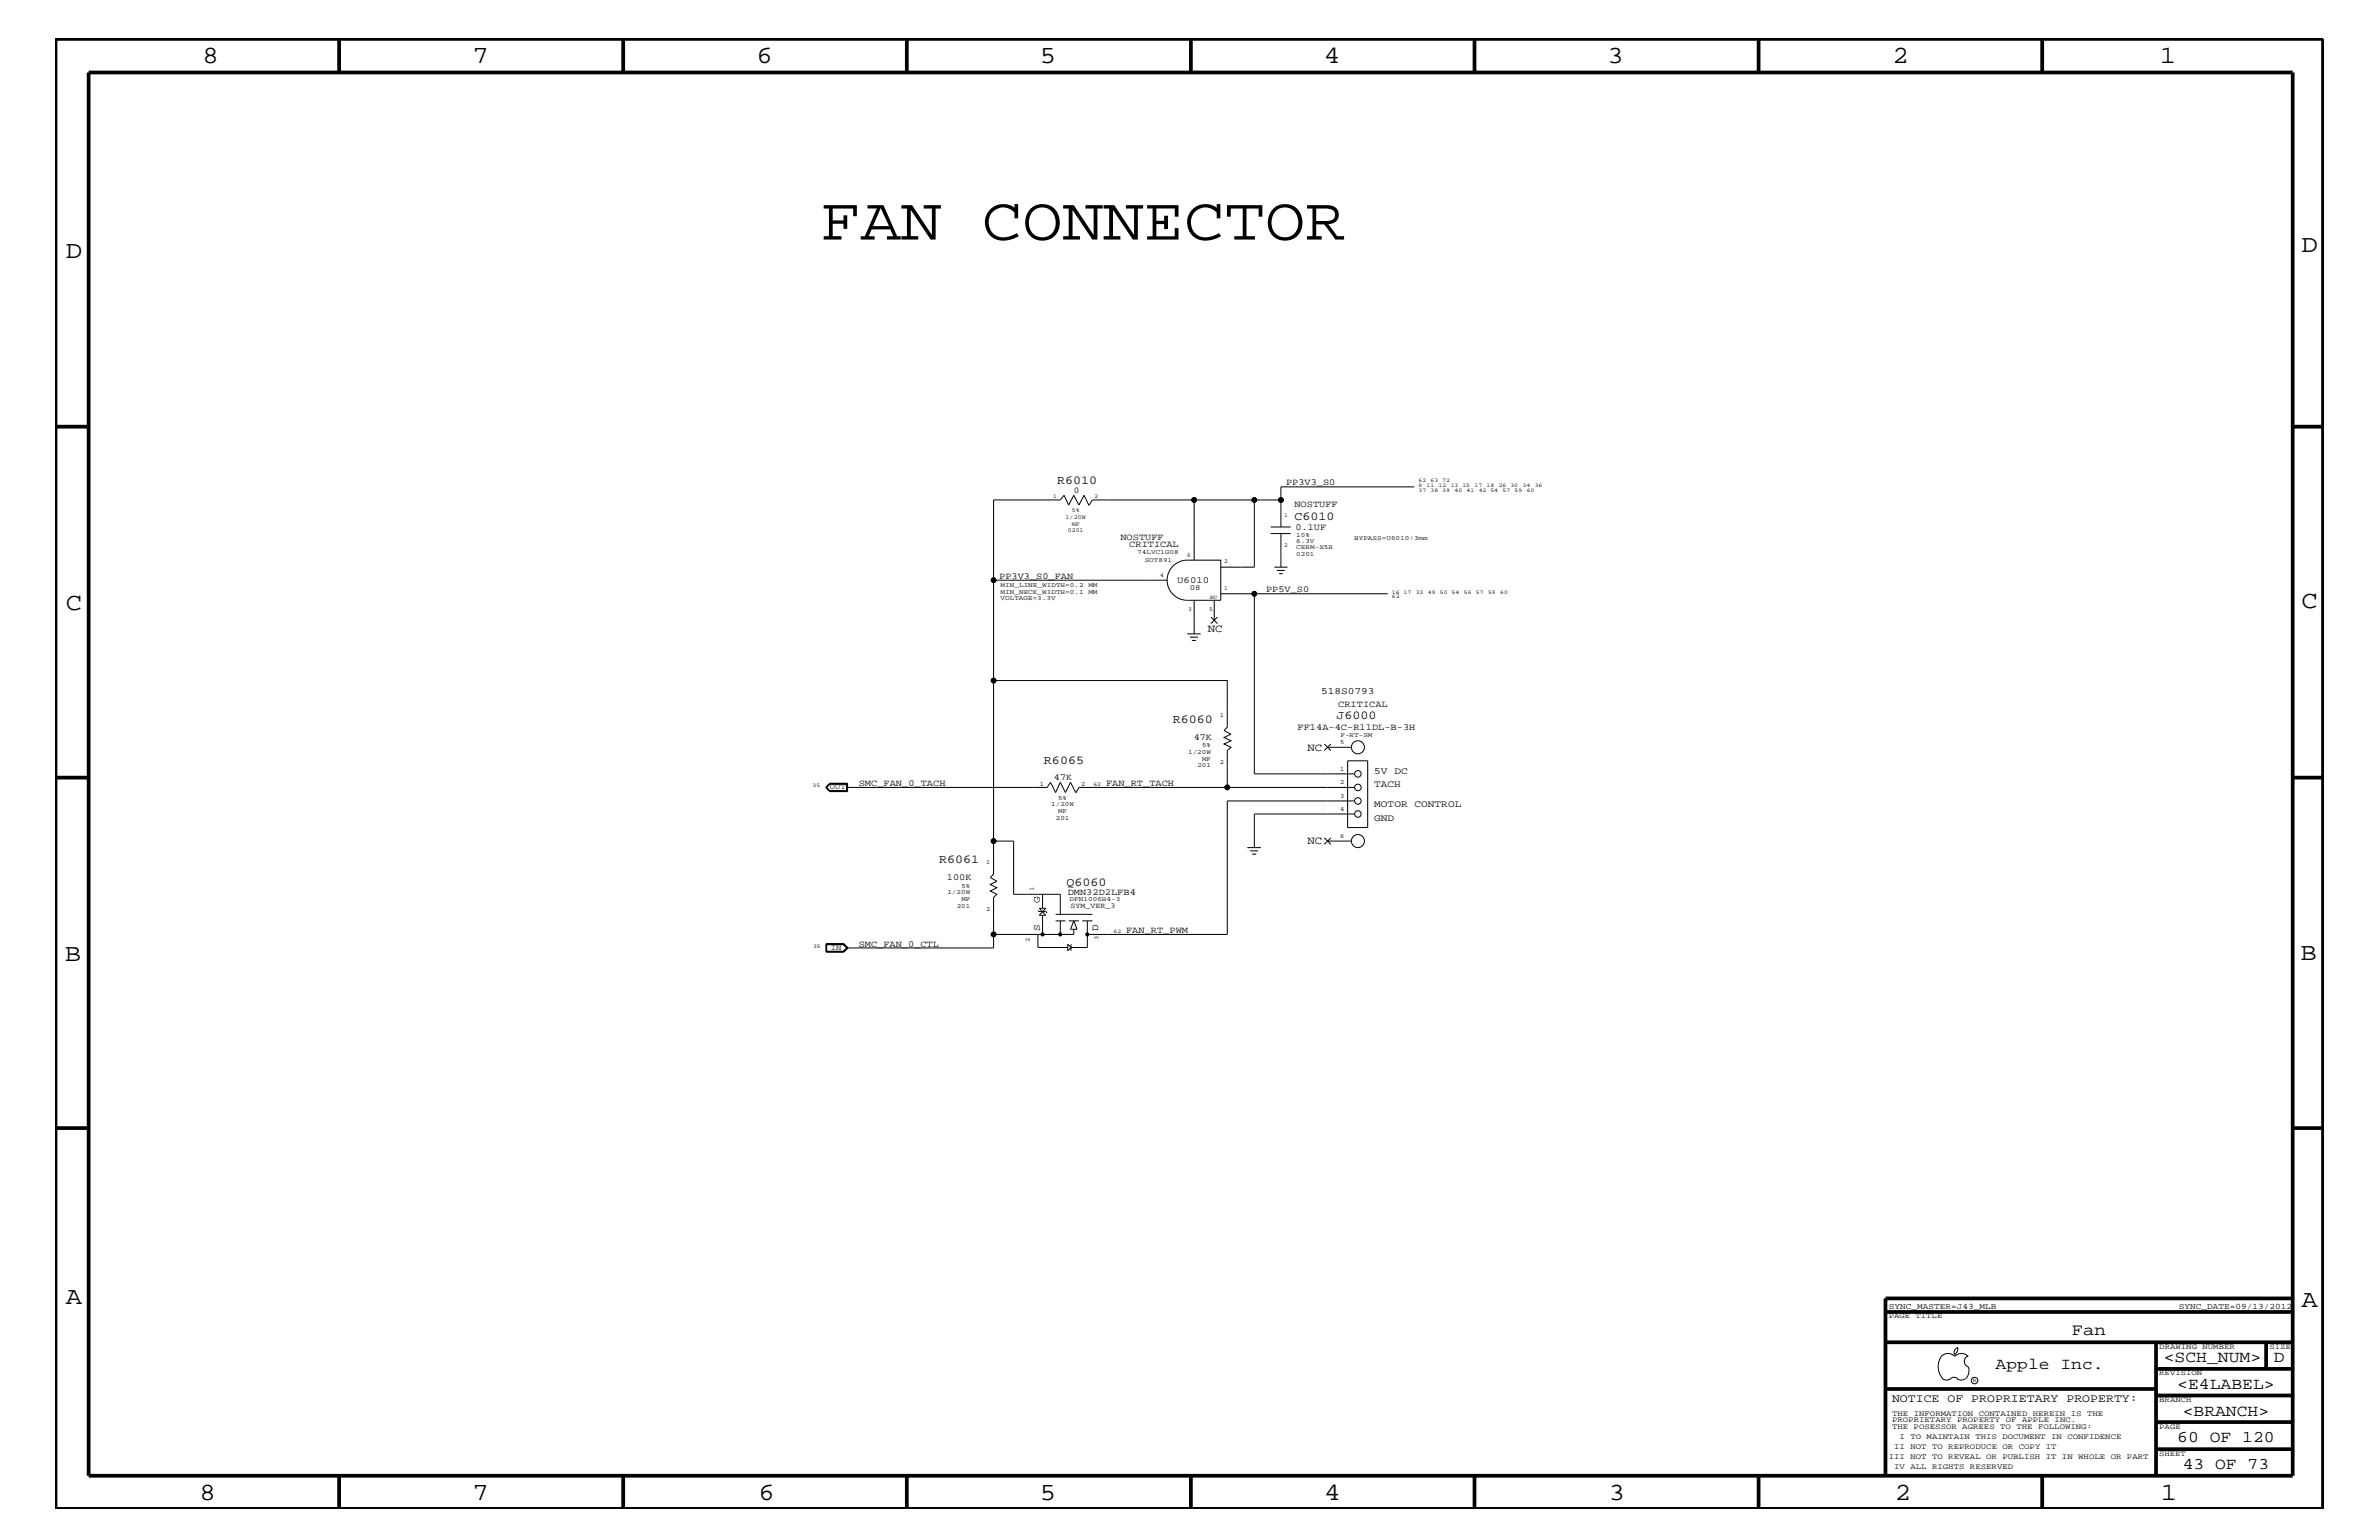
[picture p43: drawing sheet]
<svg xmlns="http://www.w3.org/2000/svg" width="432mm" height="279mm" viewBox="0 0 432 279" stroke-linecap="round" stroke-linejoin="round" font-family="sans-serif">
<defs><g id="words">
<text font-size="11.1" x="148.8" y="43.5">FAN CONNECTOR</text>
<g font-size="4.5">
<text x="36.7" y="11.5">8</text>
<text x="85.8" y="11.5">7</text>
<text x="137.3" y="11.5">6</text>
<text x="188.7" y="11.5">5</text>
<text x="240.3" y="11.5">4</text>
<text x="291.8" y="11.5">3</text>
<text x="343.5" y="11.5">2</text>
<text x="392" y="11.5">1</text>
<text x="11.9" y="46.8">D</text>
<text x="417.7" y="45.7">D</text>
<text x="11.9" y="110.6">C</text>
<text x="417.7" y="110.3">C</text>
<text x="11.8" y="174.3">B</text>
<text x="417.6" y="174.2">B</text>
<text x="11.9" y="236.7">A</text>
<text x="417.7" y="237.1">A</text>
<text x="36.2" y="272.1">8</text>
<text x="85.8" y="272.1">7</text>
<text x="137.7" y="272.1">6</text>
<text x="188.7" y="272.1">5</text>
<text x="240.4" y="272.1">4</text>
<text x="292" y="272.1">3</text>
<text x="343.9" y="272.1">2</text>
<text x="392.2" y="272.1">1</text>
</g>
<g font-size="3">
<text x="376" y="242.3">Fan</text>
<text x="362.2" y="248.4">Apple Inc.</text>
<text x="392.7" y="247.1">&lt;SCH_NUM&gt;</text>
<text x="395.2" y="252">&lt;E4LABEL&gt;</text>
<text x="412.7" y="247.1">D</text>
<text x="396.2" y="256.8">&lt;BRANCH&gt;</text>
<text x="395.2" y="261.6">60 OF 120</text>
<text x="396.2" y="266.6">43 OF 73</text>
</g>
<g font-size="2.2">
<text x="191.9" y="87.7">R6010</text>
<text x="234.9" y="94.3">C6010</text>
<text x="212.9" y="131.3">R6060</text>
<text x="242.6" y="130.5">J6000</text>
<text x="189.5" y="138.6">R6065</text>
<text x="170.4" y="156.7">R6061</text>
<text x="193.5" y="160.8">Q6060</text>
</g>
<text font-size="2.1" x="343.4" y="254.4">NOTICE OF PROPRIETARY PROPERTY:</text>
<g font-size="2">
<text x="219.2" y="114.8">NC</text>
<text x="237.3" y="136.2">NC</text>
<text x="237.3" y="153.2">NC</text>
</g>
<g font-size="1.8">
<text x="239.8" y="125.9">518S0793</text>
<text x="249.4" y="142.9">TACH</text>
<text x="249.4" y="140.4">5V DC</text>
<text x="249.4" y="146.5">MOTOR CONTROL</text>
<text x="249.4" y="149">GND</text>
<text x="188.7" y="163.9" transform="rotate(-90 188.7 163.9)">G</text>
<text x="188.7" y="168.9" transform="rotate(-90 188.7 168.9)">S</text>
<text x="199.3" y="168.9" transform="rotate(-90 199.3 168.9)">D</text>
</g>
<g font-size="1.7">
<text x="233.4" y="88.1">PP3V3_S0</text>
<text x="234.9" y="92">NOSTUFF</text>
<text x="203.4" y="98">NOSTUFF</text>
<text x="205" y="99.3">CRITICAL</text>
<text x="235.1" y="96.2">0.1UF</text>
<text x="181.4" y="105">PP3V3_S0_FAN</text>
<text x="213.7" y="105.7">U6010</text>
<text x="229.8" y="107.5">PP5V_S0</text>
<text x="242.9" y="128.3">CRITICAL</text>
<text x="216.7" y="134.2">47K</text>
<text x="235.5" y="132.4">FF14A-4C-R11DL-B-3H</text>
<text x="155.9" y="142.6">SMC_FAN_0_TACH</text>
<text x="191.3" y="141.5">47K</text>
<text x="200.7" y="142.6">FAN_RT_TACH</text>
<text x="171.9" y="159.7">100K</text>
<text x="193.8" y="162.4">DMN32D2LFB4</text>
<text x="155.9" y="171.7">SMC_FAN_0_CTL</text>
<text x="204.4" y="169.3">FAN_RT_PWM</text>
</g>
<text font-size="1.6" x="194.9" y="89.4">0</text>
<g font-size="1.5">
<text x="342.8" y="237.4">SYNC_MASTER=J43_MLB</text>
<text x="395.5" y="237.4">SYNC_DATE=09/13/2012</text>
</g>
<g font-size="1.4">
<text x="216" y="107.1">08</text>
<text x="150.6" y="143.2">OUT</text>
<text x="194.3" y="164.7">SYM_VER_3</text>
<text x="150.8" y="172.3">IN</text>
<text x="342.8" y="239.2">PAGE TITLE</text>
<text x="391.9" y="244.7">DRAWING NUMBER</text>
<text x="411.9" y="244.7">SIZE</text>
<text x="391.9" y="249.5">REVISION</text>
<text x="343.4" y="256.8">THE INFORMATION CONTAINED HEREIN IS THE</text>
<text x="391.9" y="254.4">BRANCH</text>
<text x="343.4" y="258">PROPRIETARY PROPERTY OF APPLE INC.</text>
<text x="343.4" y="259.3">THE POSESSOR AGREES TO THE FOLLOWING:</text>
<text x="343.8" y="262.9">II NOT TO REPRODUCE OR COPY IT</text>
<text x="344.8" y="261.1">I TO MAINTAIN THIS DOCUMENT IN CONFIDENCE</text>
<text x="391.9" y="259.3">PAGE</text>
<text x="342.8" y="264.7">III NOT TO REVEAL OR PUBLISH IT IN WHOLE OR PART</text>
<text x="343.8" y="266.6">IV ALL RIGHTS RESERVED</text>
<text x="391.9" y="264.1">SHEET</text>
</g>
<g font-size="1.2">
<text x="206.4" y="100.4">74LVC1G08</text>
<text x="207.8" y="101.9">SOT891</text>
<text x="235.3" y="97.4">10%</text>
<text x="235.3" y="101">0201</text>
<text x="235.3" y="99.7">CERM-X5R</text>
<text x="235.3" y="98.5">6.3V</text>
<text x="245.8" y="98">BYPASS=U6010:3mm</text>
<text x="181.6" y="107.7">MIN_NECK_WIDTH=0.1</text>
<text x="181.6" y="106.5">MIN_LINE_WIDTH=0.2</text>
<text x="197.5" y="107.7">MM</text>
<text x="197.5" y="106.5">MM</text>
<text x="181.6" y="108.9">VOLTAGE=3.3V</text>
<text x="221.4" y="130.2">1</text>
<text x="215.6" y="136.8">1/20W</text>
<text x="218.2" y="135.6">5%</text>
<text x="243.2" y="135">5</text>
<text x="243.3" y="133.6">F-RT-SM</text>
<text x="188.7" y="142.5">1</text>
<text x="196.3" y="142.5">2</text>
<text x="217.3" y="139.2">201</text>
<text x="218.2" y="138">MF</text>
<text x="221.4" y="138.6">2</text>
<text x="243.2" y="142.3">2</text>
<text x="243.2" y="139.8">1</text>
<text x="190.8" y="146.2">1/20W</text>
<text x="191.6" y="148.7">201</text>
<text x="192.1" y="147.5">MF</text>
<text x="192.1" y="145.1">5%</text>
<text x="243.2" y="147.1">4</text>
<text x="243.2" y="144.7">3</text>
<text x="243.2" y="152">6</text>
<text x="174.5" y="161.1">5%</text>
<text x="179" y="156.8">1</text>
<text x="187.6" y="161.7" transform="rotate(-90 187.6 161.7)">1</text>
<text x="172" y="162.2">1/20W</text>
<text x="173.7" y="164.7">201</text>
<text x="174.5" y="163.5">MF</text>
<text x="179" y="165.3">2</text>
<text x="194.1" y="163.5">DFN1006H4-3</text>
<text x="186.9" y="170.9" transform="rotate(-90 186.9 170.9)">2</text>
<text x="199.4" y="170.6" transform="rotate(-90 199.4 170.6)">3</text>
</g>
<g font-size="1.1">
<text x="191.2" y="90.4">1</text>
<text x="193.4" y="94.2">1/20W</text>
<text x="194.5" y="95.4">MF</text>
<text x="194.5" y="92.9">5%</text>
<text x="198.6" y="90.4">2</text>
<text x="233.1" y="93.8">1</text>
<text x="193.8" y="96.5">0201</text>
<text x="215.5" y="101">6</text>
<text x="233.1" y="99.3">2</text>
<text x="210.6" y="104.7">4</text>
<text x="222.2" y="107.1">1</text>
<text x="222.2" y="102.2">2</text>
<text x="215.6" y="110.8">3</text>
<text x="219.5" y="110.8">5</text>
</g>
<g font-size="1">
<text x="257.5" y="88.3">8</text>
<text x="257.5" y="89.2">37</text>
<text x="257.5" y="87.5">62</text>
<text x="258.9" y="88.3">11</text>
<text x="259.7" y="89.2">38 39</text>
<text x="259.7" y="87.5">63 72</text>
<text x="261.1" y="88.3">12</text>
<text x="263.3" y="88.3">13 15</text>
<text x="264" y="89.2">40</text>
<text x="266.2" y="89.2">41</text>
<text x="267.6" y="88.3">17</text>
<text x="268.4" y="89.2">42 54</text>
<text x="269.8" y="88.3">18</text>
<text x="272" y="88.3">26 30</text>
<text x="272.7" y="89.2">57</text>
<text x="274.9" y="89.2">59</text>
<text x="276.4" y="88.3">34</text>
<text x="277.1" y="89.2">60</text>
<text x="278.6" y="88.3">36</text>
<text x="252.6" y="107.7">16 17</text>
<text x="257" y="107.7">32</text>
<text x="259.2" y="107.7">49</text>
<text x="261.4" y="107.7">50 54</text>
<text x="265.7" y="107.7">56</text>
<text x="267.9" y="107.7">57</text>
<text x="270.1" y="107.7">59</text>
<text x="272.3" y="107.7">60</text>
<text x="219.6" y="108.7">NC</text>
<text x="252.6" y="108.6">62</text>
<text x="147.5" y="142.9">35</text>
<text x="198.5" y="142.6">62</text>
<text x="147.6" y="172">35</text>
<text x="202.1" y="169.3">62</text>
<text x="358.1" y="250.7">R</text>
</g>
</g></defs>
<g fill="none" stroke="#000" stroke-width=".18">
<path d="M197.6 91.6l-.8-1.7-1 1.7-.9-1.7-.9 1.7-.9-1.7-.7 .8h-12.1v32.8M216.7 90.7h-18.4l-.7 1M227.7 90.7h-11v10.9M230.6 96.8h3.7M230.6 95.6h3.7M232.5 90.7h-4.8v12.2h-6.1M232.5 96.8v6.1M256.7 88.3h-24.2v7.3M180.3 105.3h31.5M215.4 108.9a3.6 3.6 0 0 1-3.6-3.7 3.6 3.6 0 0 1 3.7-3.6h6.1v7.3h-6.1M215.5 115h2.4M216 115.6h1.4"/>
<path d="M216.3 116.2h.8M216.7 108.9v6.1M219.8 112l1.2 1.1M220.4 108.9v3.7M221 112l-1.2 1.1M221.6 107.7h30.3M227.7 107.7v32.7h18.1M231.3 102.9h2.4M231.7 103.5h1.5M232.2 104.1h.6M240.4 135l1.2 1.2M241 135.6h4.2"/>
<path d="M241.6 135l-1.2 1.2M244.6 138h3.6v12.1h-3.6zM149.9 142.9l.7-.7h3.2v1.3h-3.2zM150 142.9l.6-.6h3.1v1.2h-3.1zM150.6 142.1h3.2v1.5h-3.2l-.7-.7zM153.7 142.9h36.4l.6-1 .9 1.9 .8-1.9 1 1.9 .9-1.9 .9 1.9M180.3 152.6v6l-.6 .6 1.2 .7-1.2 .6 1.2 .6-1.2 .6 1.2 .5-.6 .6v6.7h14.6v-.9M180.3 152.6h3.7v9.6h8.4v3.7M222.8 142.9h-27l-.6 1M226.4 153.8h2.5M226.9 154.4h1.4M227.2 155h.8"/>
<path d="M240.4 152l1.2 1.2M241 152.6h4.2M241.6 152l-1.2 1.2M245.8 142.9h-23v-6.7l.6-.6-1.2-.6 1.2-.6-1.2-.6 1.2-.6-1.2-.7 .6-.6v-8.4h-42.5v29.1M245.8 147.7h-18.1v6.1M245.8 145.3h-23v24.2h-25.4M149.9 171.2h3.3l.7 .8-.7 .7h-3.3zM150 172.7v-1.4h3.1l.7 .7-.7 .7M150 171.4h3.1l.6 .6M153.2 171.2l.6 .8-.6 .7h-3.3M153.7 172l-.6 .6h-3.1M180.3 169.5v2.5h-26.6"/>
<path d="M188.4 165.2l.2 .2h1.2l.3 .2M188.4 169.5v2.4h5.4M188.6 164.8l1.2 1.3h-1.2l1.2-1.3zM189.2 162.2v2.6M189.2 166.1v3.4M191.6 165.9h6.7M191.6 167.1h1.8M192.4 167.1v2.4M193.8 171.3l.6 .6-.6 .6zM194 167.1h1.8M194.4 171.3v1.2M194.9 167.1l.6 1.5h-1.2z"/>
<path d="M196.4 167.1h1.9M197.4 167.1v4.8h-3M352.3 246.1a1.72 1.72 0 0 1 2.5 0 1.69 1.69 0 0 1 2.4 0M352.4 246a3.2 3.2 0 0 0 .4 4.3l.8 .1 .4-.2M354 250.2l.7-.3 .7 .3M355.2 250.2l.7 .2 .7-.2M355.3 244.4v.3a1.18 1.18 0 0 1-.6 1.1M355.4 244.4a.99 .99 0 0 0-.6 1.4M357.2 246a1.04 1.04 0 0 0-.7 1 1.04 1.04 0 0 0 .7 1M357.3 248l.1 .7a2.11 2.11 0 0 1-.6 1.5"/>
<circle cx="216.7" cy="90.7" r=".42"/>
<circle cx="227.7" cy="90.7" r=".42"/>
<circle cx="232.5" cy="90.7" r=".42"/>
<circle cx="180.3" cy="105.3" r=".42"/>
<circle cx="227.7" cy="107.7" r=".42"/>
<circle cx="180.3" cy="123.5" r=".42"/>
<circle cx="246.5" cy="135.6" r="1.19"/>
<circle cx="180.3" cy="152.6" r=".42"/>
<circle cx="222.8" cy="142.9" r=".42"/>
<circle cx="246.5" cy="152.6" r="1.19"/>
<circle cx="246.5" cy="145.3" r=".59"/>
<circle cx="246.5" cy="140.4" r=".59"/>
<circle cx="246.5" cy="142.9" r=".59"/>
<circle cx="246.5" cy="147.7" r=".59"/>
<circle cx="180.3" cy="169.5" r=".42"/>
<circle cx="189.2" cy="169.5" r=".25"/>
<circle cx="192.4" cy="169.5" r=".25"/>
<circle cx="197.4" cy="169.5" r=".25"/>
<circle cx="358.4" cy="250.5" r=".59"/>
</g>
<g fill="#000">
<circle cx="216.7" cy="90.7" r=".42"/>
<circle cx="227.7" cy="90.7" r=".42"/>
<circle cx="232.5" cy="90.7" r=".42"/>
<circle cx="180.3" cy="105.3" r=".42"/>
<circle cx="227.7" cy="107.7" r=".42"/>
<circle cx="180.3" cy="123.5" r=".42"/>
<circle cx="180.3" cy="152.6" r=".42"/>
<circle cx="222.8" cy="142.9" r=".42"/>
<circle cx="180.3" cy="169.5" r=".42"/>
<circle cx="189.2" cy="169.5" r=".25"/>
<circle cx="192.4" cy="169.5" r=".25"/>
<circle cx="197.4" cy="169.5" r=".25"/>
</g>
<g fill="none" stroke="#000" stroke-width=".68" stroke-linecap="butt">
<path d="M10.1 7.1h411.5v266.7h-411.5zM16.1 13.2h400v254.5h-400zM61.6 7.1v6.1M113.1 7.1v6.1M164.6 7.1v6.1M216.2 7.1v6.1M267.6 7.1v6.1M319.2 7.1v6.1M370.7 7.1v6.1M10.1 77.4h6M416.1 77.4h5.5M10.1 141.1h6"/>
<path d="M416.1 141.1h5.5M10.1 204.7h6M416.1 204.7h5.5M342.2 238h73.9M416.1 235.6h-73.9v32.1M342.2 243.5h73.9M342.2 252h49.1M391.3 248.4h24.8M391.3 243.5v24.2M391.3 258h24.8M391.3 253.2h24.8M411.3 243.5v4.9"/>
<path d="M61.6 267.7v6.1M113.1 267.7v6.1M164.6 267.7v6.1M216.2 268v5.8M267.6 267.7v6.1M319.2 267.7v6.1M370.7 267.7v6.1M391.3 262.9h24.8"/>
</g>
<use href="#words"/>
</svg>
